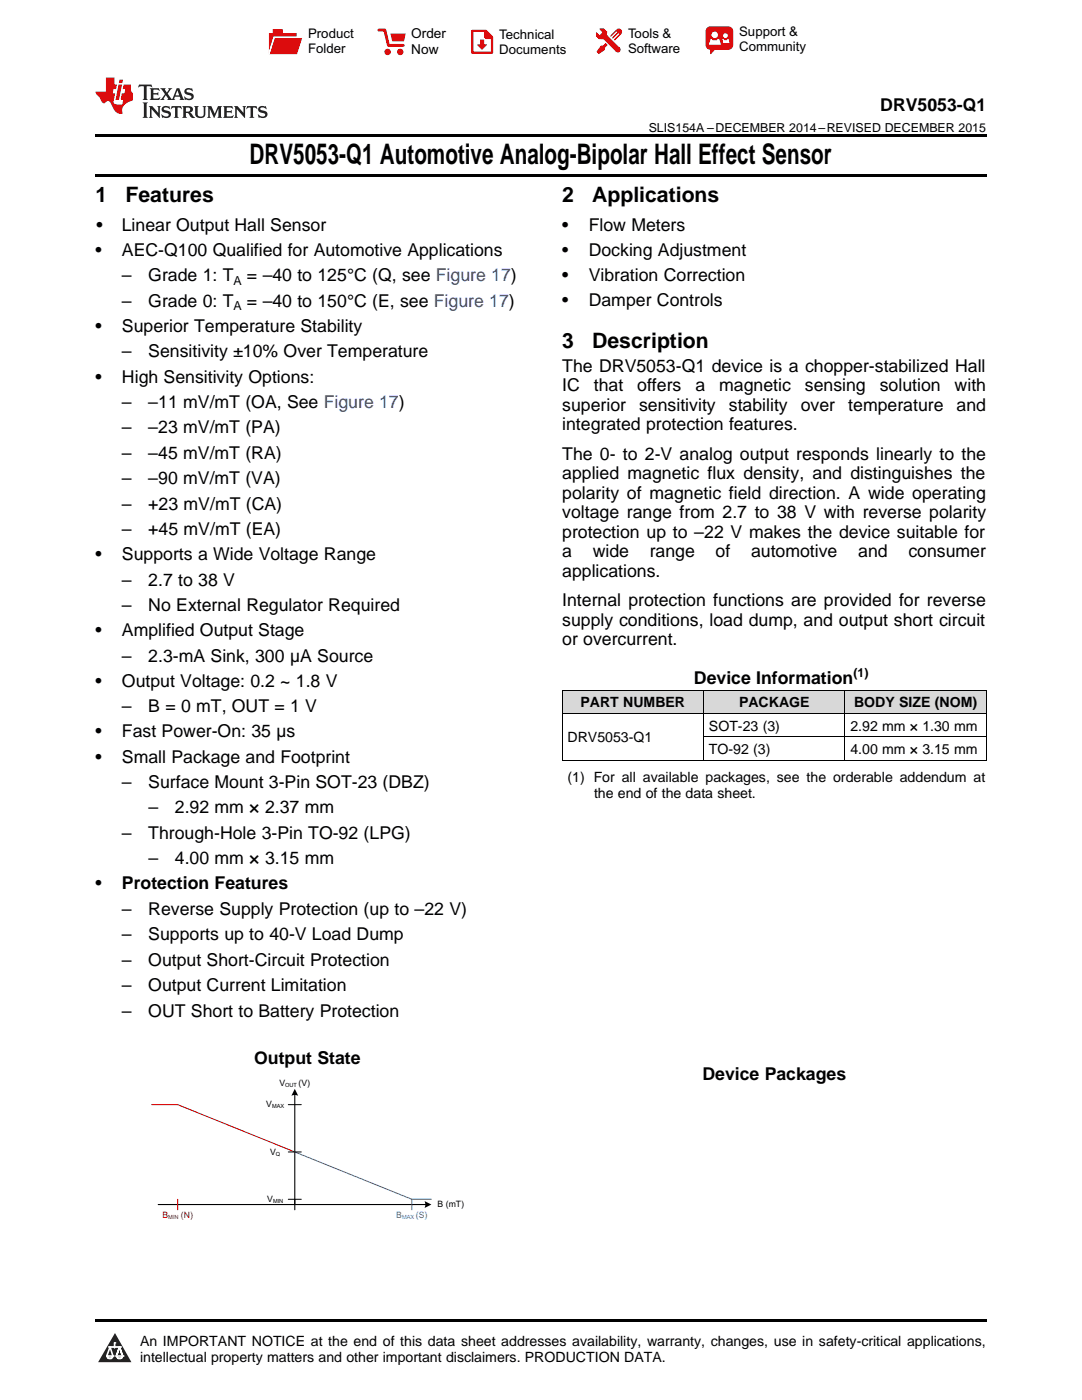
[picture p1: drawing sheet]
<svg xmlns="http://www.w3.org/2000/svg" width="216mm" height="279mm" viewBox="0 0 216 279" stroke-linecap="round" stroke-linejoin="round" font-family="sans-serif">
<defs><g id="words">
<text font-size="5.6" x="49.8" y="32.8">DRV5053-Q1 Automotive Analog-Bipolar Hall Effect Sensor</text>
<g font-size="4.2">
<text x="19" y="40.4">1</text>
<text x="25" y="40.4">Features</text>
<text x="112.2" y="40.4">2</text>
<text x="118.2" y="40.4">Applications</text>
<text x="112.2" y="69.5">3</text>
<text x="118.2" y="69.5">Description</text>
</g>
<g font-size="3.5">
<text x="175.6" y="22.2">DRV5053-Q1</text>
<text x="19.2" y="46.1">•</text>
<text x="24.3" y="46.1">Linear Output Hall Sensor</text>
<text x="112.2" y="46.1">•</text>
<text x="117.5" y="46.1">Flow Meters</text>
<text x="19" y="51.1">•</text>
<text x="24.3" y="51.1">AEC-Q100 Qualified for Automotive Applications</text>
<text x="112.2" y="51.1">•</text>
<text x="117.5" y="51.1">Docking Adjustment</text>
<text x="24.3" y="56.2">–</text>
<text x="29.6" y="56.2">Grade 1: T</text>
<text x="49.3" y="56.2">= –40 to 125°C (Q, see Figure 17)</text>
<text x="112.2" y="56.1">•</text>
<text x="117.5" y="56.1">Vibration Correction</text>
<text x="24.3" y="61.2">–</text>
<text x="29.6" y="61.2">Grade 0: T</text>
<text x="49.3" y="61.2">= –40 to 150°C (E, see Figure 17)</text>
<text x="112.2" y="61.1">•</text>
<text x="117.5" y="61.1">Damper Controls</text>
<text x="19" y="66.3">•</text>
<text x="24.3" y="66.3">Superior Temperature Stability</text>
<text x="24.3" y="71.3">–</text>
<text x="29.6" y="71.3">Sensitivity ±10% Over Temperature</text>
<text x="19" y="76.3">•</text>
<text x="24.3" y="76.3">High Sensitivity Options:</text>
<text x="112.2" y="74.2">The DRV5053-Q1 device is a chopper-stabilized Hall</text>
<text x="24.3" y="81.4">–</text>
<text x="29.6" y="81.4">–11 mV/mT (OA, See Figure 17)</text>
<text x="112.2" y="78.1">IC</text>
<text x="112.2" y="82">superior</text>
<text x="118.5" y="78.1">that</text>
<text x="127.2" y="78.1">offers</text>
<text x="127.5" y="82">sensitivity</text>
<text x="138.8" y="78.1">a</text>
<text x="143.5" y="78.1">magnetic</text>
<text x="145.4" y="82">stability</text>
<text x="159.8" y="82">over</text>
<text x="160.6" y="78.1">sensing</text>
<text x="169.3" y="82">temperature</text>
<text x="175.5" y="78.1">solution</text>
<text x="190.5" y="78.1">with</text>
<text x="190.9" y="82">and</text>
<text x="24.3" y="86.5">–</text>
<text x="29.6" y="86.5">–23 mV/mT (PA)</text>
<text x="112.2" y="85.8">integrated protection features.</text>
<text x="24.3" y="91.6">–</text>
<text x="29.6" y="91.6">–45 mV/mT (RA)</text>
<text x="112.2" y="91.8">The 0- to 2-V analog output responds linearly to the</text>
<text x="112.2" y="95.7">applied magnetic flux density, and distinguishes the</text>
<text x="24.3" y="96.7">–</text>
<text x="24.3" y="101.7">–</text>
<text x="29.6" y="96.7">–90 mV/mT (VA)</text>
<text x="29.6" y="101.7">+23 mV/mT (CA)</text>
<text x="112.2" y="99.6">polarity of magnetic field direction. A wide operating</text>
<text x="24.3" y="106.8">–</text>
<text x="29.6" y="106.8">+45 mV/mT (EA)</text>
<text x="112.2" y="103.4">voltage range from 2.7 to 38 V with reverse polarity</text>
<text x="112.2" y="107.3">protection up to –22 V makes the device suitable for</text>
<text x="19" y="111.8">•</text>
<text x="24.3" y="111.8">Supports a Wide Voltage Range</text>
<text x="112.2" y="111.2">a</text>
<text x="118.3" y="111.2">wide</text>
<text x="129.7" y="111.2">range</text>
<text x="142.8" y="111.2">of</text>
<text x="149.9" y="111.2">automotive</text>
<text x="171.2" y="111.2">and</text>
<text x="181.3" y="111.2">consumer</text>
<text x="24.3" y="116.9">–</text>
<text x="29.6" y="116.9">2.7 to 38 V</text>
<text x="112.2" y="115.1">applications.</text>
<text x="24.3" y="122">–</text>
<text x="29.6" y="122">No External Regulator Required</text>
<text x="112.2" y="121">Internal protection functions are provided for reverse</text>
<text x="112.2" y="124.9">supply conditions, load dump, and output short circuit</text>
<text x="19" y="127">•</text>
<text x="24.3" y="127">Amplified Output Stage</text>
<text x="112.2" y="128.8">or overcurrent.</text>
<text x="19" y="137.1">•</text>
<text x="24.3" y="132.1">–</text>
<text x="24.3" y="137.1">Output Voltage: 0.2 ~ 1.8 V</text>
<text x="29.6" y="132.1">2.3-mA Sink, 300 µA Source</text>
<text x="138.5" y="136.5">Device Information</text>
<text x="24.3" y="142.2">–</text>
<text x="29.6" y="142.2">B = 0 mT, OUT = 1 V</text>
<text x="19" y="147.2">•</text>
<text x="24.3" y="147.2">Fast Power-On: 35 µs</text>
<text x="19" y="152.2">•</text>
<text x="24.3" y="152.2">Small Package and Footprint</text>
<text x="24.3" y="157.3">–</text>
<text x="29.6" y="157.3">Surface Mount 3-Pin SOT-23 (DBZ)</text>
<text x="24.3" y="167.4">–</text>
<text x="29.6" y="167.4">Through-Hole 3-Pin TO-92 (LPG)</text>
<text x="29.6" y="162.3">–</text>
<text x="34.9" y="162.3">2.92 mm × 2.37 mm</text>
<text x="29.6" y="172.5">–</text>
<text x="34.9" y="172.5">4.00 mm × 3.15 mm</text>
<text x="19" y="177.5">•</text>
<text x="24.3" y="177.5">Protection Features</text>
<text x="24.3" y="182.6">–</text>
<text x="29.6" y="182.6">Reverse Supply Protection (up to –22 V)</text>
<text x="24.3" y="187.7">–</text>
<text x="29.6" y="187.7">Supports up to 40-V Load Dump</text>
<text x="24.3" y="192.8">–</text>
<text x="24.3" y="197.8">–</text>
<text x="29.6" y="192.8">Output Short-Circuit Protection</text>
<text x="29.6" y="197.8">Output Current Limitation</text>
<text x="24.3" y="202.9">–</text>
<text x="29.6" y="202.9">OUT Short to Battery Protection</text>
<text x="50.7" y="212.4">Output State</text>
<text x="140.2" y="215.6">Device Packages</text>
</g>
<g font-size="2.8">
<text x="115.8" y="141.2">PART NUMBER</text>
<text x="147.5" y="141.2">PACKAGE</text>
<text x="170.4" y="141.2">BODY SIZE (NOM)</text>
<text x="113.2" y="148.2">DRV5053-Q1</text>
<text x="141.5" y="145.8">SOT-23 (3)</text>
<text x="169.7" y="145.8">2.92 mm × 1.30 mm</text>
<text x="113.2" y="156">(1) For all available packages, see the orderable addendum at</text>
<text x="141.5" y="150.5">TO-92 (3)</text>
<text x="169.7" y="150.5">4.00 mm × 3.15 mm</text>
<text x="118.5" y="159.2">the end of the data sheet.</text>
<text x="27.9" y="268.6">An IMPORTANT NOTICE at the end of this data sheet addresses availability, warranty, changes, use in safety-critical applications,</text>
<text x="27.9" y="271.8">intellectual property matters and other important disclaimers. PRODUCTION DATA.</text>
</g>
<g font-size="2.7">
<text x="82.1" y="7.7">Order</text>
<text x="82.1" y="10.7">Now</text>
</g>
<g font-size="2.6">
<text x="61.5" y="7.6">Product</text>
<text x="61.5" y="10.6">Folder</text>
<text x="99.6" y="7.8">Technical</text>
<text x="99.6" y="10.8">Documents</text>
<text x="125.3" y="7.6">Tools &amp;</text>
<text x="125.3" y="10.6">Software</text>
<text x="147.5" y="7.2">Support &amp;</text>
<text x="147.5" y="10.2">Community</text>
</g>
<g font-size="2.5">
<text x="129.4" y="26.3">SLIS154A –DECEMBER 2014–REVISED DECEMBER 2015</text>
<text x="46.6" y="56.9">A</text>
<text x="46.6" y="61.9">A</text>
<text x="170.3" y="135.1">(1)</text>
</g>
<g font-size="1.7">
<text x="53.1" y="221">V</text>
<text x="55.7" y="216.8">V</text>
<text x="59.6" y="216.8">(V)</text>
<text x="53.9" y="230.4">V</text>
<text x="53.3" y="239.9">V</text>
<text x="87.3" y="240.9">B (mT)</text>
</g>
<g font-size="1.7" fill="#bf0000">
<text x="32.4" y="243">B</text>
<text x="36.1" y="243">(N)</text>
</g>
<g font-size="1.7" fill="#0070bf">
<text x="79.1" y="243">B</text>
<text x="83" y="243">(S)</text>
</g>
<g font-size="1.1">
<text x="54.3" y="221.2">MAX</text>
<text x="56.9" y="217">OUT</text>
<text x="55.1" y="230.7">Q</text>
<text x="54.5" y="240.1">MIN</text>
</g>
<text font-size="1.1" fill="#bf0000" x="33.6" y="243.3">MIN</text>
<text font-size="1.1" fill="#0070bf" x="80.2" y="243.3">MAX</text>
</g></defs>
<g fill="#d8d8d8">
<path d="M112.2 137.8h28.2v4.7h-28.2z"/>
<path d="M140.4 137.8h28.2v4.7h-28.2z"/>
<path d="M168.6 137.8h28.2v4.7h-28.2z"/>
</g>
<path d="M22.9 266l3.3 5.9h-6.6z" fill="#231f20"/>
<path d="M21.3 270.6h1.2l-.3 .5h-.3a.53 .53 0 0 1-.6-.5z" fill-rule="evenodd" fill="#fff"/>
<path d="M21.3 270.6h1.2l-.3 .5h-.3a.53 .53 0 0 1-.6-.5z" fill="none" stroke="#231f20" stroke-width=".33"/>
<path d="M21.3 270.6l1.2 .1-.3 .4h-.5z" fill="none" stroke="#fff" stroke-width=".33"/>
<path d="M22.9 268.9h.1" fill="none" stroke="#fff" stroke-width=".33"/>
<path d="M22.9 268v.9z" fill="#fff"/>
<path d="M22.9 268v.9z" fill="none" stroke="#fff" stroke-width=".33"/>
<circle cx="22.9" cy="268" r=".16" fill="#fff"/>
<path d="M21.8 268.8h.1" fill="none" stroke="#fff" stroke-width=".33"/>
<path d="M21.8 268.8h2.2z" fill="#fff"/>
<path d="M21.8 268.8h2.2z" fill="none" stroke="#fff" stroke-width=".33"/>
<circle cx="24" cy="268.8" r=".16" fill="#fff"/>
<path d="M23.2 270.6h.1" fill="none" stroke="#fff" stroke-width=".33"/>
<path d="M23.8 268.8l-.6 1.8z" fill="#fff"/>
<path d="M23.8 268.8l-.6 1.8z" fill="none" stroke="#fff" stroke-width=".33"/>
<path d="M23.8 268.8l.7 1.8z" fill="#fff"/>
<path d="M23.8 268.8l.7 1.8z" fill="none" stroke="#fff" stroke-width=".33"/>
<path d="M24.4 270.6h.1" fill="none" stroke="#fff" stroke-width=".33"/>
<circle cx="21.3" cy="270.6" r=".16" fill="#fff"/>
<path d="M22 268.8l-.7 1.8z" fill="#fff"/>
<path d="M22 268.8l-.7 1.8z" fill="none" stroke="#fff" stroke-width=".33"/>
<path d="M22 268.8l.5 1.8z" fill="#fff"/>
<path d="M22 268.8l.5 1.8z" fill="none" stroke="#fff" stroke-width=".33"/>
<circle cx="22.5" cy="270.6" r=".16" fill="#fff"/>
<path d="M23.3 270.6h1.2a.63 .63 0 0 1-.6 .5 .63 .63 0 0 1-.6-.5z" fill-rule="evenodd" fill="#fff"/>
<path d="M23.3 270.6h1.2a.63 .63 0 0 1-.6 .5 .63 .63 0 0 1-.6-.5z" fill="none" stroke="#231f20" stroke-width=".33"/>
<path d="M23.3 270.6h1.2l-.4 .5h-.5z" fill="none" stroke="#fff" stroke-width=".33"/>
<path d="M23.2 270.6h.1" fill="none" stroke="#fff" stroke-width=".33"/>
<circle cx="24.5" cy="270.6" r=".16" fill="#fff"/>
<path d="M19 34.8h177.8v.5h-177.8zM19 26.8h177.8v.6h-177.8zM19 263.2h177.8v.5h-177.8z" fill="#000"/>
<path d="M58.8 218.4v23M31.6 240.4h53.4" fill="none" stroke="#000" stroke-width=".22"/>
<g fill="#000">
<path d="M58.8 217.3l.7 1.4a1.51 1.51 0 0 0-1.4 0z" fill-rule="evenodd"/>
<path d="M84.7 239.7l1.4 .7-1.4 .7a1.56 1.56 0 0 0 0-1.4z" fill-rule="evenodd"/>
</g>
<path d="M30.3 220.5h5.2l23.3 9.4M35.5 239.3v2.1" fill="none" stroke="#bf0000" stroke-width=".2"/>
<path d="M58.8 229.9l23.4 9.4M82.2 239.3h3.9M82.2 239.3v2.1" fill="none" stroke="#0070bf" stroke-width=".2"/>
<path d="M112.2 137.7h84.6M112.2 137.8v14M140.4 137.8v14M168.6 137.8v14M196.8 137.8v14M112.2 151.7h84.6M112.2 142.4h84.6M140.4 147.1h56.4M57.5 220.5h2.6M57.5 239.3h2.6M57.5 229.9h2.6" fill="none" stroke="#000" stroke-width=".2"/>
<path d="M27.7 16.9l-.1 .6 .6-.3h.5v.2v2.2l-.2 .4h1l-.2-.4v-2.2v-.2h.5l.6 .3-.2-.6zM29.9 17.6l.2 .4v1.6l-.2 .4h1.9l.1-.6a1.09 1.09 0 0 1-1.3 .1v-.6h.6l.4 .2v-.7l-.2 .2h-.8v-.6l.2-.1a1.01 1.01 0 0 1 1 .3l-.1-.6zM32 17.6l.9 1.2-1 1.2h.9l-.2-.3 .5-.7 .5 .7-.3 .3h1.7l-.2-.3 .1-.4h1l.1 .4-.2 .3h1l-.3-.4-.7-2h-.5l-1 2.2-.8-1.1 .9-1.1h-.9l.2 .2-.4 .7-.4-.7 .2-.2zM35.4 18l.4 1h-.8zM37 17.7a.66 .66 0 0 0-.2 .8 .66 .66 0 0 0 .6 .4l.7 .2 .1 .2a.8 .8 0 0 1-.7 .4 .8 .8 0 0 1-.7-.5l.1 .8 .2-.2a.94 .94 0 0 0 1.1 .1 .94 .94 0 0 0 .4-.9 1.48 1.48 0 0 0-1.3-.6v-.4a1.1 1.1 0 0 1 1.2 .2l-.2-.6-.2 .1-.5-.1zM28.5 20.4l.2 .4v2.3l-.2 .4h1l-.2-.4v-2.3l.2-.4zM29.7 21.2l.2 .4v1.5l-.2 .4h.8l-.3-.4 .1-1.3 1.6 1.8v-2l.2-.4h-.7l.2 .2v1.1l-1.2-1.3zM32.5 21.3a.66 .66 0 0 0-.2 .8 .66 .66 0 0 0 .6 .4l.6 .2 .2 .2a.8 .8 0 0 1-.8 .4 .8 .8 0 0 1-.7-.5l.2 .7 .2-.1a.94 .94 0 0 0 1 .1 .94 .94 0 0 0 .5-1 1.47 1.47 0 0 0-1.3-.6l-.1-.3a1.1 1.1 0 0 1 1.3 .2l-.2-.6-.2 .1-.5-.2zM34.3 21.2l-.2 .6a.64 .64 0 0 1 .8-.3v1.6l-.2 .4h1l-.3-.4 .1-1.6a.66 .66 0 0 1 .8 .3l-.2-.6zM36.3 21.2l.3 .4v1.5l-.3 .4h1l-.2-.2v-.7h.5l.1 .1a.8 .8 0 0 0 1.2 .7l-1-1a.62 .62 0 0 0 .6-.5 .62 .62 0 0 0-.6-.7zM37.1 21.5h.1a.48 .48 0 0 1 .6 0 .48 .48 0 0 1 .1 .6l-.2 .1-.6 .1zM38.7 21.2l.2 .2a2.29 2.29 0 0 0 .4 2 1.05 1.05 0 0 0 1.7-.7v-1.3l.2-.2h-.8l.2 .4v1.1a.61 .61 0 0 1-.6 .6 .61 .61 0 0 1-.6-.6v-1.1l.3-.4zM41.3 21.2l.3 .4v1.5l-.3 .4h.8l-.2-.4v-1.4l.8 1.9 .9-1.9v1.4l-.2 .4h.9l-.2-.4v-1.5l.2-.4h-.8l-.7 1.5-.6-1.5zM44.5 21.2l.2 .4v1.5l-.2 .4h1.9l.2-.6a1.1 1.1 0 0 1-1.4 .2v-.7h.6l.4 .2v-.6l-.2 .1-.8 .1v-.6l.2-.1a1.02 1.02 0 0 1 1.1 .2l-.2-.5zM46.7 21.2l.2 .4v1.5l-.2 .4h.8l-.3-.4 .1-1.3 1.6 1.8v-2l.2-.4h-.7l.2 .2v1.1l-1.2-1.3zM49.3 21.2l-.1 .6a.64 .64 0 0 1 .8-.3v1.6l-.3 .4h1l-.2-.4v-1.6a.66 .66 0 0 1 .8 .3l-.1-.6zM51.7 21.3a.66 .66 0 0 0-.2 .7 .66 .66 0 0 0 .7 .5l.6 .2 .1 .2a.8 .8 0 0 1-.7 .4 .8 .8 0 0 1-.7-.5l.1 .7 .2-.1a.94 .94 0 0 0 1.1 .1 .94 .94 0 0 0 .4-1 1.48 1.48 0 0 0-1.2-.6l-.1-.3a1.1 1.1 0 0 1 1.2 .2l-.2-.6-.1 .1-.6-.2z" fill="#231f20"/>
<path d="M21.1 15.5v2.8h-2v.4l.9 .9a.96 .96 0 0 0 1 1 .59 .59 0 0 1 .5-.4 .59 .59 0 0 1 .5 .3l.4 .8a1.61 1.61 0 0 0 2.1 1.3 1.63 1.63 0 0 1 1.1-2.2l.9-.3v-1.5a1.6 1.6 0 0 1-.4-1.7h-1.4l-.2 .9h.5l-.2 .8h-.5l-.2 1v.3h.5l-.2 .9h-.7a.74 .74 0 0 1-1-.6l.3-1.6h-.5l.2-.8h.5l.1-.9h-.4v-1.4zM23.7 16.9l-.7 3h.8l.6-3zM23.8 15.9l-.1 .7h.7l.2-.7z" fill="#ee1d23"/>
<g fill="#d60000">
<path d="M54.4 5.8h2v.8h2.8v4.2h-5.5v-4.2h.7z" fill-rule="evenodd"/>
<path d="M54.7 7.5h5.6l-1 3.3h-5.6z" fill-rule="evenodd"/>
</g>
<path d="M54.6 7.4h5.8l-.1 .1h-5.5l-1.1 3.3z" fill-rule="evenodd" fill="#fff"/>
<path d="M54.6 7.4h5.8l-.1 .1h-5.5l-1.1 3.3z" fill="none" stroke="#fff" stroke-width=".2"/>
<path d="M75.6 6h1.2l.7 3.1h3" fill="none" stroke="#d60000" stroke-width=".56"/>
<g fill="#d60000">
<path d="M77.9 6.7h3.1l-.4 1.5h-2.3z" fill-rule="evenodd"/>
<circle cx="77.3" cy="10.4" r=".64"/>
<circle cx="79.9" cy="10.4" r=".64"/>
</g>
<path d="M94.2 6.2h2.7l1.3 1.2v3.1h-4z" fill="none" stroke="#d60000" stroke-width=".44"/>
<g fill="#d60000">
<path d="M95.8 7.9h.8v1h.6l-1 1.1-1-1v-.1h.6z" fill-rule="evenodd"/>
<path d="M96.6 6.2h.3l1.3 1.2v.4h-1.3l-.3-.4z" fill-rule="evenodd"/>
<path d="M119.6 5.7h.9l.6 .6 .1 .7 2.5 2.5-.8 .8-2.3-2.3-1.1-.2-.6-.6v-.8l.7 .6 .5-.4v-.2l-.4-.5z" fill-rule="evenodd"/>
<path d="M119.9 9.1h.4l.5-.5 .4 .4-.5 .5v.4l-1.2 .9-.5-.5z" fill-rule="evenodd"/>
<path d="M123 5.9a.67 .67 0 0 1 .9 0 .67 .67 0 0 1 0 .9z" fill-rule="evenodd"/>
<path d="M123 5.9l.9 .9-1.2 1.2h-.2l.1-.2 .9-.9 .1-.2h-.3l-.9 1h-.2v-.2l.9-1 .1-.2h-.3l-.9 1h-.2v-.2z" fill-rule="evenodd"/>
<circle cx="123.3" cy="9.9" r=".54"/>
</g>
<path d="M121.1 6.3l-.1 .7" fill="none" stroke="#d60000" stroke-width=".2"/>
<g fill="#d60000">
<path d="M141.1 5.5l.6-.2h3.6a.95 .95 0 0 1 1 .9v2.8a.95 .95 0 0 1-1 .9h-3.6a.95 .95 0 0 1-.9-.9v-2.8z" fill-rule="evenodd"/>
<path d="M141.7 9.9h.9l-.7 .9h-.2z" fill-rule="evenodd"/>
</g>
<g fill="#fff">
<path d="M144.3 8.6h1.3z"/>
<path d="M141.8 7.8h.3l.1 .2h.8l.2-.2h.3l.4 1.1h-2.5z" fill-rule="evenodd"/>
<path d="M144.2 7.8h.2l.2 .2h.4l.2-.2h.2l.2 .8h-1.3z" fill-rule="evenodd"/>
<circle cx="142.6" cy="6.9" r=".65"/>
<circle cx="144.8" cy="7.1" r=".48"/>
</g>
<use href="#words"/>
</svg>
